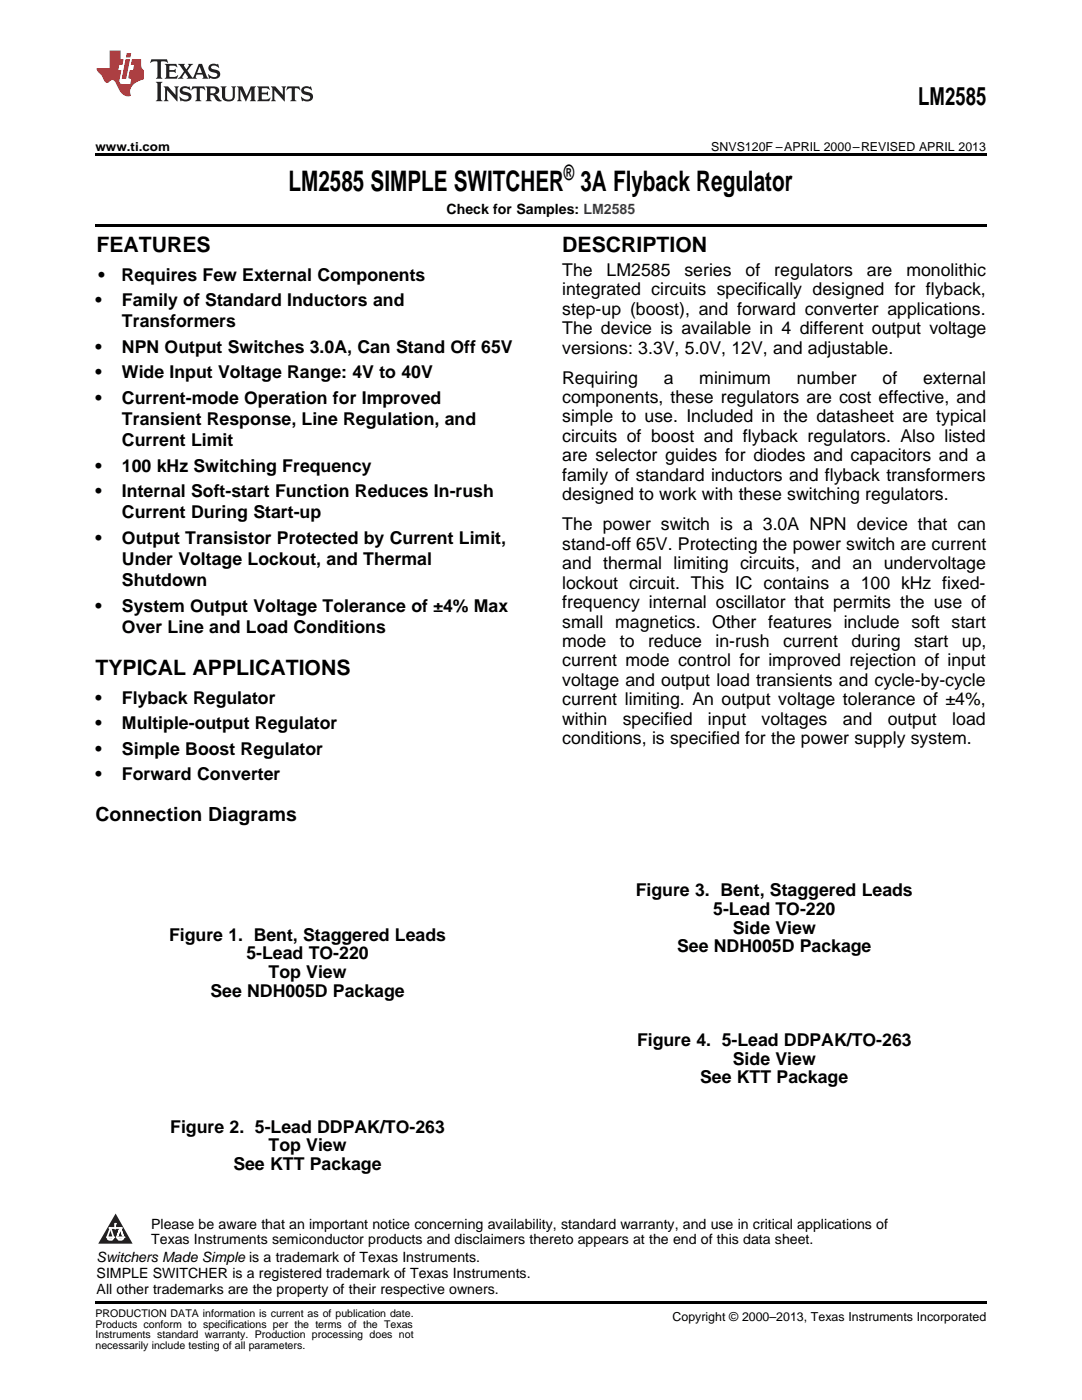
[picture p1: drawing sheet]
<svg xmlns="http://www.w3.org/2000/svg" width="216mm" height="279mm" viewBox="0 0 216 279" stroke-linecap="round" stroke-linejoin="round" font-family="sans-serif">
<defs><g id="words">
<text font-size="5.6" x="57.6" y="38.1">LM2585 SIMPLE SWITCHER 3A Flyback Regulator</text>
<text font-size="4.9" x="183.2" y="21">LM2585</text>
<g font-size="4.2">
<text x="112.5" y="35.8">®</text>
<text x="19.2" y="50.3">FEATURES</text>
<text x="112.2" y="50.3">DESCRIPTION</text>
<text x="19" y="134.8">TYPICAL APPLICATIONS</text>
</g>
<text font-size="3.9" x="19" y="163.8">Connection Diagrams</text>
<g font-size="3.5">
<text x="19.6" y="56">•</text>
<text x="24.3" y="56">Requires Few External Components</text>
<text x="112.2" y="55">The</text>
<text x="112.2" y="58.9">integrated circuits specifically designed for flyback,</text>
<text x="121" y="55">LM2585</text>
<text x="136.6" y="55">series</text>
<text x="148.8" y="55">of</text>
<text x="154.5" y="55">regulators</text>
<text x="173" y="55">are</text>
<text x="180.9" y="55">monolithic</text>
<text x="19" y="61.1">•</text>
<text x="24.3" y="61.1">Family of Standard Inductors and</text>
<text x="24.3" y="65.3">Transformers</text>
<text x="112.2" y="62.8">step-up (boost), and forward converter applications.</text>
<text x="19" y="70.4">•</text>
<text x="24.3" y="70.4">NPN Output Switches 3.0A, Can Stand Off 65V</text>
<text x="112.2" y="66.7">The device is available in 4 different output voltage</text>
<text x="112.2" y="70.6">versions: 3.3V, 5.0V, 12V, and adjustable.</text>
<text x="19" y="75.5">•</text>
<text x="24.3" y="75.5">Wide Input Voltage Range: 4V to 40V</text>
<text x="112.2" y="76.6">Requiring</text>
<text x="132.4" y="76.6">a</text>
<text x="139.5" y="76.6">minimum</text>
<text x="159" y="76.6">number</text>
<text x="176.1" y="76.6">of</text>
<text x="184.2" y="76.6">external</text>
<text x="19" y="80.6">•</text>
<text x="24.3" y="80.6">Current-mode Operation for Improved</text>
<text x="112.2" y="80.4">components, these regulators are cost effective, and</text>
<text x="24.3" y="84.8">Transient Response, Line Regulation, and</text>
<text x="24.3" y="89">Current Limit</text>
<text x="112.2" y="84.3">simple to use. Included in the datasheet are typical</text>
<text x="112.2" y="88.2">circuits of boost and flyback regulators. Also listed</text>
<text x="19" y="94.1">•</text>
<text x="24.3" y="94.1">100 kHz Switching Frequency</text>
<text x="112.2" y="92.1">are selector guides for diodes and capacitors and a</text>
<text x="112.2" y="96">family of standard inductors and flyback transformers</text>
<text x="19" y="99.2">•</text>
<text x="24.3" y="99.2">Internal Soft-start Function Reduces In-rush</text>
<text x="112.2" y="99.8">designed to work with these switching regulators.</text>
<text x="24.3" y="103.4">Current During Start-up</text>
<text x="112.2" y="105.8">The power switch is a 3.0A NPN device that can</text>
<text x="19" y="108.5">•</text>
<text x="24.3" y="108.5">Output Transistor Protected by Current Limit,</text>
<text x="24.3" y="112.7">Under Voltage Lockout, and Thermal</text>
<text x="112.2" y="109.7">stand-off 65V. Protecting the power switch are current</text>
<text x="112.2" y="113.6">and thermal limiting circuits, and an undervoltage</text>
<text x="24.3" y="117">Shutdown</text>
<text x="112.2" y="117.5">lockout circuit. This IC contains a 100 kHz fixed-</text>
<text x="19" y="122.1">•</text>
<text x="24.3" y="122.1">System Output Voltage Tolerance of ±4% Max</text>
<text x="112.2" y="121.4">frequency internal oscillator that permits the use of</text>
<text x="112.2" y="125.2">small magnetics. Other features include soft start</text>
<text x="24.3" y="126.3">Over Line and Load Conditions</text>
<text x="112.2" y="129.1">mode</text>
<text x="123.7" y="129.1">to</text>
<text x="129.3" y="129.1">reduce</text>
<text x="142.8" y="129.1">in-rush</text>
<text x="156.2" y="129.1">current</text>
<text x="169.9" y="129.1">during</text>
<text x="182.4" y="129.1">start</text>
<text x="191.9" y="129.1">up,</text>
<text x="112.2" y="133">current mode control for improved rejection of input</text>
<text x="112.2" y="136.9">voltage and output load transients and cycle-by-cycle</text>
<text x="19" y="140.5">•</text>
<text x="24.3" y="140.5">Flyback Regulator</text>
<text x="112.2" y="140.8">current limiting. An output voltage tolerance of ±4%,</text>
<text x="19" y="145.6">•</text>
<text x="24.3" y="145.6">Multiple-output Regulator</text>
<text x="112.2" y="144.6">within</text>
<text x="112.2" y="148.5">conditions, is specified for the power supply system.</text>
<text x="124.3" y="144.6">specified</text>
<text x="141.3" y="144.6">input</text>
<text x="152" y="144.6">voltages</text>
<text x="168.2" y="144.6">and</text>
<text x="177.1" y="144.6">output</text>
<text x="190" y="144.6">load</text>
<text x="19" y="150.6">•</text>
<text x="19" y="155.7">•</text>
<text x="24.3" y="150.6">Simple Boost Regulator</text>
<text x="24.3" y="155.7">Forward Converter</text>
<text x="126.9" y="178.9">Figure 3. Bent, Staggered Leads</text>
<text x="142.3" y="182.6">5-Lead TO-220</text>
<text x="33.7" y="187.8">Figure 1. Bent, Staggered Leads</text>
<text x="49.2" y="191.5">5-Lead TO-220</text>
<text x="135.1" y="190">See NDH005D Package</text>
<text x="146.2" y="186.3">Side View</text>
<text x="53.6" y="195.2">Top View</text>
<text x="42" y="198.9">See NDH005D Package</text>
<text x="127.1" y="208.8">Figure 4. 5-Lead DDPAK/TO-263</text>
<text x="146.2" y="212.5">Side View</text>
<text x="139.7" y="216.2">See KTT Package</text>
<text x="34" y="226">Figure 2. 5-Lead DDPAK/TO-263</text>
<text x="46.6" y="233.4">See KTT Package</text>
<text x="53.6" y="229.7">Top View</text>
</g>
<g font-size="2.8">
<text x="89.1" y="42.7">Check for Samples: LM2585</text>
<text x="30.2" y="245.2">Please be aware that an important notice concerning availability, standard warranty, and use in critical applications of</text>
<text x="19.3" y="251.9">Switchers Made Simple is a trademark of Texas Instruments.</text>
<text x="30.2" y="248.4">Texas Instruments semiconductor products and disclaimers thereto appears at the end of this data sheet.</text>
<text x="19.3" y="255.1">SIMPLE SWITCHER is a registered trademark of Texas Instruments.</text>
<text x="19.3" y="258.2">All other trademarks are the property of their respective owners.</text>
</g>
<g font-size="2.5">
<text x="19" y="30.1">www.ti.com</text>
<text x="141.9" y="30.1">SNVS120F –APRIL 2000–REVISED APRIL 2013</text>
<text x="134.2" y="263.6">Copyright © 2000–2013, Texas Instruments Incorporated</text>
</g>
<g font-size="2.1">
<text x="19" y="262.9">PRODUCTION DATA information is current as of publication date.</text>
<text x="19" y="265">Products conform to specifications per the terms of the Texas</text>
<text x="19" y="267.1">Instruments standard warranty. Production processing does not</text>
<text x="19" y="269.2">necessarily include testing of all parameters.</text>
</g>
<g font-size=".4" fill="#fff">
<text x="19" y="50.2">1</text>
<text x="19" y="255.1">3</text>
<text x="19" y="258.2">4</text>
</g>
</g></defs>
<path d="M19 259.7h177.8v.5h-177.8z" fill="#000"/>
<path d="M23.1 242.2l3.4 6h-6.9z" fill="#231f20"/>
<path d="M21.4 246.9h1.2l-.3 .5h-.3a.55 .55 0 0 1-.6-.5z" fill-rule="evenodd" fill="#fff"/>
<path d="M21.4 246.9h1.2l-.3 .5h-.3a.55 .55 0 0 1-.6-.5z" fill="none" stroke="#231f20" stroke-width=".34"/>
<path d="M21.4 246.9l1.2 .1-.3 .4h-.5z" fill="none" stroke="#fff" stroke-width=".34"/>
<path d="M23 245.2h.1" fill="none" stroke="#fff" stroke-width=".34"/>
<path d="M23 244.2v1z" fill="#fff"/>
<path d="M23 244.2v1z" fill="none" stroke="#fff" stroke-width=".34"/>
<circle cx="23" cy="244.2" r=".17" fill="#fff"/>
<path d="M21.9 245.1h.1" fill="none" stroke="#fff" stroke-width=".34"/>
<path d="M21.9 245.1h2.3z" fill="#fff"/>
<path d="M21.9 245.1h2.3z" fill="none" stroke="#fff" stroke-width=".34"/>
<circle cx="24.2" cy="245.1" r=".17" fill="#fff"/>
<path d="M23.3 246.9h.1" fill="none" stroke="#fff" stroke-width=".34"/>
<path d="M24 245.1l-.7 1.8z" fill="#fff"/>
<path d="M24 245.1l-.7 1.8z" fill="none" stroke="#fff" stroke-width=".34"/>
<path d="M24 245.1l.7 1.8z" fill="#fff"/>
<path d="M24 245.1l.7 1.8z" fill="none" stroke="#fff" stroke-width=".34"/>
<path d="M24.6 246.9h.1" fill="none" stroke="#fff" stroke-width=".34"/>
<circle cx="21.4" cy="246.9" r=".17" fill="#fff"/>
<path d="M22.1 245.1l-.7 1.8z" fill="#fff"/>
<path d="M22.1 245.1l-.7 1.8z" fill="none" stroke="#fff" stroke-width=".34"/>
<path d="M22.1 245.1l.5 1.8z" fill="#fff"/>
<path d="M22.1 245.1l.5 1.8z" fill="none" stroke="#fff" stroke-width=".34"/>
<circle cx="22.6" cy="246.9" r=".17" fill="#fff"/>
<path d="M23.4 246.9h1.3a.65 .65 0 0 1-.7 .5 .65 .65 0 0 1-.6-.5z" fill-rule="evenodd" fill="#fff"/>
<path d="M23.4 246.9h1.3a.65 .65 0 0 1-.7 .5 .65 .65 0 0 1-.6-.5z" fill="none" stroke="#231f20" stroke-width=".34"/>
<path d="M23.4 246.9h1.3l-.4 .5h-.6z" fill="none" stroke="#fff" stroke-width=".34"/>
<path d="M23.3 246.9h.1" fill="none" stroke="#fff" stroke-width=".34"/>
<circle cx="24.7" cy="246.9" r=".17" fill="#fff"/>
<path d="M19 30.6h177.8v.5h-177.8zM19 44.7h177.8v.5h-177.8z" fill="#000"/>
<path d="M30.2 11.8l-.2 .8a1.31 1.31 0 0 1 1.4-.3v2.9l-.3 .5h1.3l-.3-.5v-2.7l.3-.3a1.09 1.09 0 0 1 1.1 .4l-.2-.8zM32.9 12.8l.3 .4v2l-.3 .5h2.4l.2-.7a1.48 1.48 0 0 1-1.7 .3v-1l1 .1 .2 .2v-.9l-.2 .3h-1v-.7l.2-.2a1.73 1.73 0 0 1 1.4 .3l-.2-.6zM35.5 12.8l1.2 1.4-.7 1-.5 .5h1.1l-.2-.3 .5-.9 .6 .9-.2 .3h2l-.3-.3 .2-.5h1.2l.2 .5-.2 .3h1.2l-.3-.4-1-2.5h-.6l-1.3 2.7-1-1.4 1.1-1.3h-1l.2 .2-.5 .9-.5-.9 .2-.2zM39.8 13.3l.5 1.3h-1zM41.9 12.9a.83 .83 0 0 0-.3 1 .83 .83 0 0 0 .8 .5l.8 .2 .2 .3a1 1 0 0 1-1 .5 1 1 0 0 1-.8-.6l.1 .9 .2-.1a1.65 1.65 0 0 0 2-.5 .89 .89 0 0 0-.8-1.2l-.8-.2-.2-.3a.91 .91 0 0 1 1.6 .2l-.2-.8h-.4a1.34 1.34 0 0 0-1.2 .1zM31.1 16.3l.3 .5v2.9l-.3 .5h1.3l-.3-.5v-2.9l.3-.5zM32.7 17.2l.2 .5v2l-.2 .5h.9l-.3-.5 .1-1.7 2 2.2v-2.5l.3-.5h-.9l.2 .3v1.4l-1.5-1.7zM36.2 17.4a.83 .83 0 0 0-.3 .9 .83 .83 0 0 0 .8 .6l.8 .2 .2 .3a1 1 0 0 1-1 .5 1 1 0 0 1-.8-.6l.1 .9 .2-.1a1.66 1.66 0 0 0 2-.5 .89 .89 0 0 0-.9-1.2l-.7-.2-.2-.3a.91 .91 0 0 1 1.6 .2l-.2-.9-.4 .1a1.36 1.36 0 0 0-1.2 .1zM38.4 17.2l-.2 .9a.61 .61 0 0 1 1.1-.3v1.9l-.4 .5h1.3l-.3-.5v-1.9l.2-.2a.81 .81 0 0 1 .8 .5l-.1-.9zM41 17.2l.3 .5v2l-.3 .5h1.3l-.3-.3v-.9a.72 .72 0 0 1 .9 .6 .85 .85 0 0 0 1.4 .5l-.5-.3-.5-.7-.3-.3a.78 .78 0 0 0 .7-.7 .78 .78 0 0 0-.7-.8zM42 17.7l.2-.1a.6 .6 0 0 1 .7 .1 .6 .6 0 0 1 .1 .7l-.2 .2h-.8zM44 17.2l.3 .3a3.4 3.4 0 0 0 .3 2.4 1.57 1.57 0 0 0 2.2-.3l.1-2.1 .2-.3h-1l.3 .5v1.5a.76 .76 0 0 1-.7 .7 .76 .76 0 0 1-.8-.7v-1.5l.3-.5zM47.3 17.2l.3 .5v2l-.3 .5h.9l-.2-.5v-1.8l1 2.3 1.1-2.3v1.8l-.2 .5h1.2l-.3-.5v-2l.3-.5h-1.1l-.8 2-.8-2zM51.3 17.2l.3 .5v2l-.3 .5h2.4l.2-.7a1.49 1.49 0 0 1-1.6 .3l-.1-1h1l.3 .3v-.9l-.3 .3h-1v-.7l.3-.2a1.73 1.73 0 0 1 1.4 .3l-.3-.7zM54.1 17.2l.3 .5v2l-.3 .5h1l-.4-.5 .1-1.7 2 2.2v-2.5l.3-.5h-.9l.2 .3v1.4l-1.5-1.7zM57.4 17.2l-.2 .9a.8 .8 0 0 1 1-.5v2.1l-.3 .5h1.3l-.4-.5v-1.9l.2-.2a.81 .81 0 0 1 .9 .5l-.2-.9zM60.4 17.4a.83 .83 0 0 0-.3 .9 .83 .83 0 0 0 .8 .6l.8 .2 .2 .3a1 1 0 0 1-1 .5 1 1 0 0 1-.8-.6l.2 .9 .1-.1a1.66 1.66 0 0 0 2-.5 .89 .89 0 0 0-.8-1.2l-.8-.2-.2-.3a.91 .91 0 0 1 1.6 .2l-.2-.9-.3 .1a1.35 1.35 0 0 0-1.3 .1z" fill="#231f20"/>
<path d="M21.9 10.1v3.5h-2.6a2.13 2.13 0 0 0 .9 1.4l.4 .6a.94 .94 0 0 0 1.1 .9 .75 .75 0 0 1 .6-.5 .75 .75 0 0 1 .7 .4l.5 1a2.1 2.1 0 0 0 2.6 1.7 2.2 2.2 0 0 1 1.7-3l.9-.3v-1.8a1.16 1.16 0 0 1-.5-1v-1.2h-1.9l-.2 1.2h.7l-.3 1h-.6l-.3 1.3v.3l.6 .1-.2 1.1h-.9a.93 .93 0 0 1-1.3-.8l.4-2h-.6l.2-1h.6l.3-1.2h-.6v-1.7zM25.1 11.8l-.8 3.9h.9l.7-3.9zM25.3 10.6l-.2 .9h.9l.2-.9z" fill="#ee1d23"/>
<use href="#words"/>
</svg>
